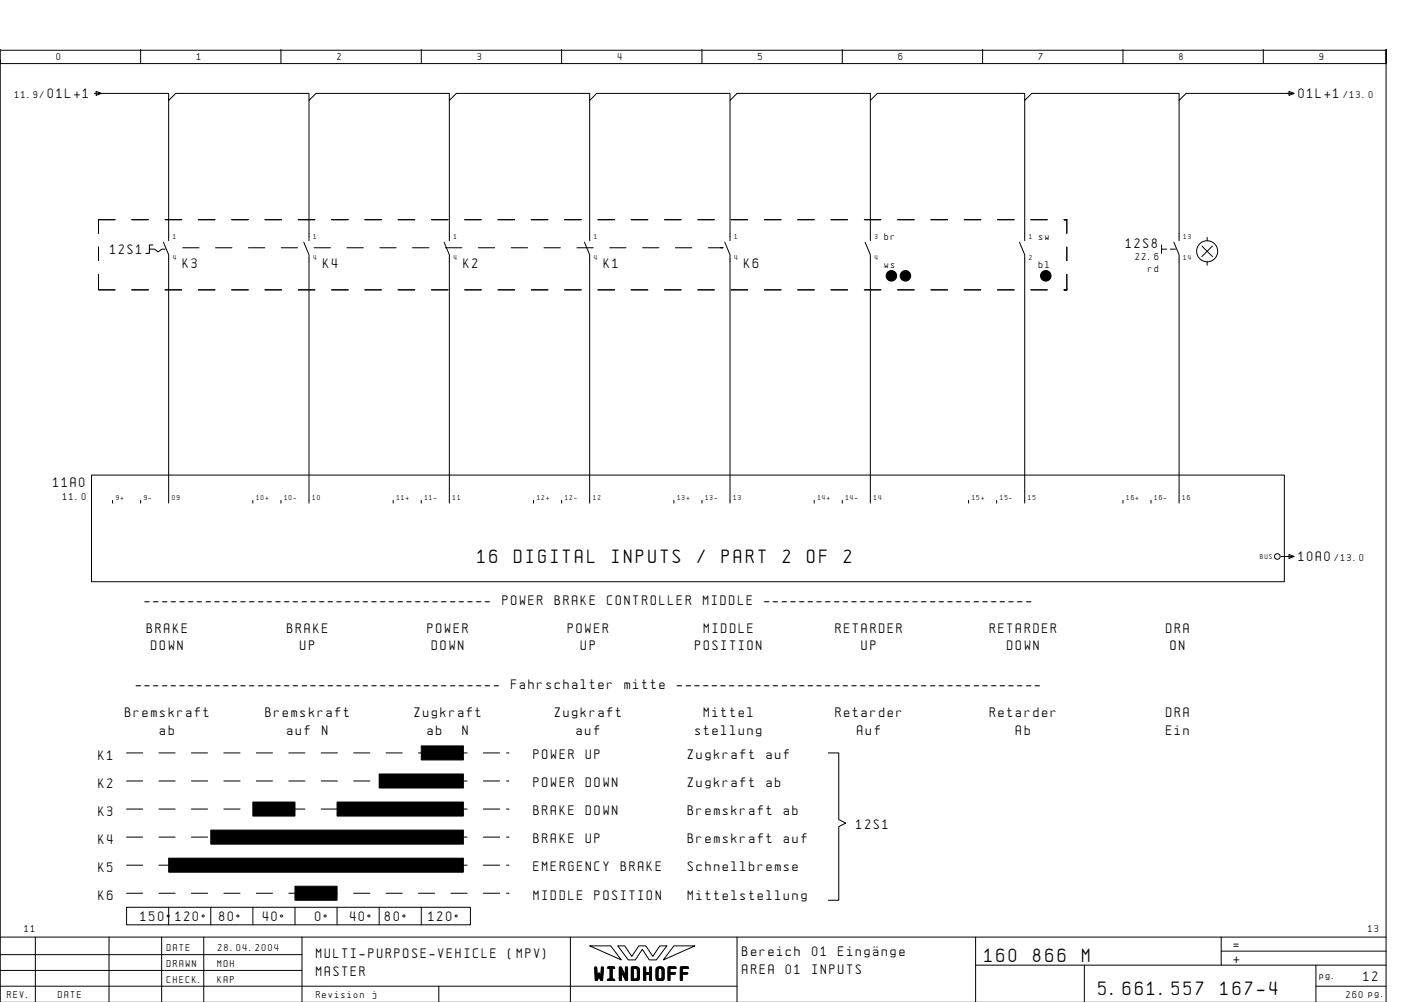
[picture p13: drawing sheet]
<svg xmlns="http://www.w3.org/2000/svg" width="399mm" height="286mm" viewBox="0 0 399 286" stroke-linecap="round" stroke-linejoin="round" font-family="sans-serif">
<defs><g id="words">
<g font-size="4.4">
<text x="136.1" y="160.4">16</text>
<text x="146.5" y="160.4">DIGITAL</text>
<text x="174.4" y="160.4">INPUTS</text>
<text x="198.8" y="160.4">/</text>
<text x="205.7" y="160.4">PART</text>
<text x="223.1" y="160.4">2</text>
<text x="230.1" y="160.4">OF</text>
<text x="240.6" y="160.4">2</text>
<text x="280.6" y="274.1">160</text>
<text x="294.5" y="274.1">866</text>
<text x="308.4" y="274.1">M</text>
<text x="169.5" y="279.3">WINDHOFF</text>
<text x="313.1" y="283.6">5.661.557</text>
<text x="347.9" y="283.6">167-4</text>
</g>
<g font-size="3.1">
<text x="13.6" y="27.9">01L+1</text>
<text x="370.1" y="27.9">01L+1</text>
<text x="320.9" y="70.6">12S8</text>
<text x="31.4" y="72.4">12S1</text>
<text x="52.1" y="76.4">K3</text>
<text x="92.1" y="76.4">K4</text>
<text x="132.1" y="76.4">K2</text>
<text x="172.1" y="76.4">K1</text>
<text x="212.1" y="76.4">K6</text>
<text x="15.1" y="138.9">11A0</text>
<text x="370.1" y="159.9">10A0</text>
<text x="41.2" y="172.4">----------------------------------------</text>
<text x="143.2" y="172.4">POWER</text>
<text x="158.1" y="172.4">BRAKE</text>
<text x="173.1" y="172.4">CONTROLLER</text>
<text x="200.4" y="172.4">MIDDLE</text>
<text x="217.8" y="172.4">-------------------------------</text>
<text x="41.9" y="180.4">BRAKE</text>
<text x="43.1" y="185.4">DOWN</text>
<text x="81.9" y="180.4">BRAKE</text>
<text x="85.6" y="185.4">UP</text>
<text x="121.9" y="180.4">POWER</text>
<text x="123.1" y="185.4">DOWN</text>
<text x="161.9" y="180.4">POWER</text>
<text x="165.6" y="185.4">UP</text>
<text x="198.1" y="185.4">POSITION</text>
<text x="200.6" y="180.4">MIDDLE</text>
<text x="238.1" y="180.4">RETARDER</text>
<text x="245.6" y="185.4">UP</text>
<text x="282.1" y="180.4">RETARDER</text>
<text x="287.1" y="185.4">DOWN</text>
<text x="332.3" y="180.4">DRA</text>
<text x="333.6" y="185.4">ON</text>
<text x="38.7" y="196.4">------------------------------------------</text>
<text x="145.7" y="196.4">Fahrschalter</text>
<text x="178" y="196.4">mitte</text>
<text x="193" y="196.4">------------------------------------------</text>
<text x="35.6" y="204.4">Bremskraft</text>
<text x="45.6" y="209.4">ab</text>
<text x="75.6" y="204.4">Bremskraft</text>
<text x="81.9" y="209.4">auf</text>
<text x="91.8" y="209.4">N</text>
<text x="118.1" y="204.4">Zugkraft</text>
<text x="121.9" y="209.4">ab</text>
<text x="131.8" y="209.4">N</text>
<text x="158.1" y="204.4">Zugkraft</text>
<text x="164.3" y="209.4">auf</text>
<text x="198.1" y="209.4">stellung</text>
<text x="200.6" y="204.4">Mittel</text>
<text x="238.1" y="204.4">Retarder</text>
<text x="244.3" y="209.4">Auf</text>
<text x="282.1" y="204.4">Retarder</text>
<text x="289.6" y="209.4">Ab</text>
<text x="332.3" y="204.4">DRA</text>
<text x="332.3" y="209.4">Ein</text>
<text x="28.1" y="216.6">K1</text>
<text x="152.1" y="216.4">POWER</text>
<text x="167" y="216.4">UP</text>
<text x="196.1" y="216.4">Zugkraft</text>
<text x="218.5" y="216.4">auf</text>
<text x="28.1" y="224.6">K2</text>
<text x="152.1" y="224.4">POWER</text>
<text x="167" y="224.4">DOWN</text>
<text x="196.1" y="224.4">Zugkraft</text>
<text x="218.5" y="224.4">ab</text>
<text x="28.1" y="232.6">K3</text>
<text x="152.1" y="232.4">BRAKE</text>
<text x="167" y="232.4">DOWN</text>
<text x="196.1" y="232.4">Bremskraft</text>
<text x="223.4" y="232.4">ab</text>
<text x="244.1" y="236.4">12S1</text>
<text x="28.1" y="240.6">K4</text>
<text x="152.1" y="240.4">BRAKE</text>
<text x="167" y="240.4">UP</text>
<text x="196.1" y="240.4">Bremskraft</text>
<text x="223.4" y="240.4">auf</text>
<text x="28.1" y="248.6">K5</text>
<text x="152.1" y="248.4">EMERGENCY</text>
<text x="177" y="248.4">BRAKE</text>
<text x="196.1" y="248.4">Schnellbremse</text>
<text x="28.1" y="256.6">K6</text>
<text x="152.1" y="256.4">MIDDLE</text>
<text x="169.5" y="256.4">POSITION</text>
<text x="196.1" y="256.4">Mittelstellung</text>
<text x="40.1" y="262.6">150¯120¯</text>
<text x="62.5" y="262.6">80¯</text>
<text x="74.9" y="262.6">40¯</text>
<text x="89.8" y="262.6">0¯</text>
<text x="99.8" y="262.6">40¯</text>
<text x="109.7" y="262.6">80¯</text>
<text x="122.2" y="262.6">120¯</text>
<text x="90.1" y="273.1">MULTI-PURPOSE-VEHICLE</text>
<text x="144.8" y="273.1">(MPV)</text>
<text x="211.6" y="272.6">Bereich</text>
<text x="231.5" y="272.6">01</text>
<text x="238.9" y="272.6">EingÑnge</text>
<text x="351.6" y="270.6">=</text>
<text x="351.6" y="274.6">+</text>
<text x="90.1" y="278.1">MASTER</text>
<text x="211.6" y="277.6">AREA</text>
<text x="224" y="277.6">01</text>
<text x="231.5" y="277.6">INPUTS</text>
<text x="388.6" y="279.6">12</text>
</g>
<g font-size="2.3">
<text x="16.1" y="17.1">0</text>
<text x="56.1" y="17.1">1</text>
<text x="96.1" y="17.1">2</text>
<text x="136.1" y="17.1">3</text>
<text x="176.1" y="17.1">4</text>
<text x="216.1" y="17.1">5</text>
<text x="256.1" y="17.1">6</text>
<text x="296.1" y="17.1">7</text>
<text x="336.1" y="17.1">8</text>
<text x="376.1" y="17.1">9</text>
<text x="4.2" y="27.9">11.9/</text>
<text x="383" y="27.9">/13.0</text>
<text x="252.1" y="68.4">br</text>
<text x="296.1" y="68.4">sw</text>
<text x="252.1" y="76.4">ws</text>
<text x="296.1" y="76.4">bl</text>
<text x="323.7" y="74.1">22.6</text>
<text x="327.2" y="77.6">rd</text>
<text x="17.9" y="142.4">11.0</text>
<text x="380.4" y="159.9">/13.0</text>
<text x="7" y="265.6">11</text>
<text x="390" y="265.6">13</text>
<text x="47.6" y="271.1">DATE</text>
<text x="47.6" y="275.6">DRAWN</text>
<text x="62" y="275.6">MOH</text>
<text x="62.1" y="271.1">28.04.2004</text>
<text x="47.6" y="280.1">CHECK.</text>
<text x="62" y="280.1">KAP</text>
<text x="376.1" y="279.1">pg.</text>
<text x="2.1" y="284.6">REV.</text>
<text x="16.6" y="284.6">DATE</text>
<text x="90.1" y="284.6">Revision</text>
<text x="106.2" y="284.6">j</text>
<text x="383.7" y="284.6">260 pg.</text>
</g>
<g font-size="1.6">
<text x="49.4" y="68.1">1</text>
<text x="89.4" y="68.1">1</text>
<text x="129.4" y="68.1">1</text>
<text x="169.4" y="68.1">1</text>
<text x="209.4" y="68.1">1</text>
<text x="249.4" y="68.1">3</text>
<text x="293.3" y="68.1">1</text>
<text x="337.4" y="68.1">13</text>
<text x="49.4" y="74.1">4</text>
<text x="89.4" y="74.1">4</text>
<text x="129.4" y="74.1">4</text>
<text x="169.4" y="74.1">4</text>
<text x="209.4" y="74.1">4</text>
<text x="249.4" y="74.1">4</text>
<text x="293.3" y="74.1">2</text>
<text x="337.4" y="74.1">14</text>
<text x="33.1" y="142.4">9+</text>
<text x="41.1" y="142.4">9-</text>
<text x="49.1" y="142.4">09</text>
<text x="73.1" y="142.4">10+</text>
<text x="81.1" y="142.4">10-</text>
<text x="89.1" y="142.4">10</text>
<text x="113.1" y="142.4">11+</text>
<text x="121.1" y="142.4">11-</text>
<text x="129.1" y="142.4">11</text>
<text x="153.1" y="142.4">12+</text>
<text x="161.1" y="142.4">12-</text>
<text x="169.1" y="142.4">12</text>
<text x="193.1" y="142.4">13+</text>
<text x="201.1" y="142.4">13-</text>
<text x="209.1" y="142.4">13</text>
<text x="233.1" y="142.4">14+</text>
<text x="241.1" y="142.4">14-</text>
<text x="249.1" y="142.4">14</text>
<text x="277.1" y="142.4">15+</text>
<text x="285.1" y="142.4">15-</text>
<text x="293.1" y="142.4">15</text>
<text x="321.1" y="142.4">16+</text>
<text x="329.1" y="142.4">16-</text>
<text x="337.1" y="142.4">16</text>
<text x="359.2" y="159.3">BUS</text>
</g>
</g></defs>
<g fill="none" stroke="#000" stroke-width=".29">
<path d="M.1 14.1v4h395v-4v271.6M.1 17.1v250M.1 14.3h395M40.1 14.1v4M80.1 14.1v4M120.1 14.1v4M160.1 14.1v4M200.1 14.1v4M240.1 14.1v4M280.1 14.1v4M320.1 14.1v4M360.1 14.1v4"/>
<path d="M26.9 26.6h21.2v2l2-2h38v2l2-2h38v2l2-2h38v2l2-2h38v2l2-2h38v2l2-2h42v2l2-2h42v2l2-2h30.7M27.4 26l1.5 .6-1.5 .6zM48.1 28.6v40M88.1 28.6v40M128.1 28.6v40M168.1 28.6v40M208.1 28.6v40M248.1 28.6v40M292.1 28.6v40M336.1 28.6v40M367.4 26l1.5 .6-1.5 .6zM28.1 70.4v3.9"/>
<path d="M28.1 78.2v3.9M32.8 62.6h-4.7v3.9M37.6 62.6h4.7M42.6 71h1.5l1 .8 1-.8h1M43.6 69.8h-1v2.4h-1M46.6 69l1.5 3.6v70.8M47 62.6h4.8M52.1 70.6h4.6M56.5 62.6h4.8M61.4 70.6h4.7M66 62.6h4.8M70.8 70.6h4.7"/>
<path d="M75.5 62.6h4.7M80.2 70.6h4.6M85 62.6h4.8M86.6 69l1.5 3.6v70.8M89.5 70.6h4.7M94.5 62.6h4.8M98.9 70.6h4.7M104 62.6h4.7M108.2 70.6h4.7M113.5 62.6h4.7M117.6 70.6h4.7M123 62.6h4.7"/>
<path d="M126.6 69l1.5 3.6v70.8M127 70.6h4.6M132.5 62.6h4.7M136.3 70.6h4.7M142 62.6h4.7M145.7 70.6h4.7M151.4 62.6h4.8M155.1 70.6h4.6M160.9 62.6h4.8M164.4 70.6h4.7M166.6 69l1.5 3.6v70.8M170.4 62.6h4.8"/>
<path d="M173.8 70.6h4.6M179.9 62.6h4.7M183.1 70.6h4.7M189.4 62.6h4.7M192.5 70.6h4.7M198.9 62.6h4.7M201.9 70.6h4.2h-.8M206.6 69l1.5 3.6v70.8M208.4 62.6h4.7M217.9 62.6h4.7M227.4 62.6h4.7M236.9 62.6h4.7"/>
<path d="M246.4 62.6h4.7M246.6 69l1.5 3.6v70.8M255.8 62.6h4.8M265.3 62.6h4.8M274.8 62.6h4.7M284.3 62.6h4.7M290.6 69l1.5 3.6v70.8M293.8 62.6h4.7M303.3 62.6h.8h-.7M304.1 62.6v3.9M304.1 70.4v3.9M304.1 78.2v3.9"/>
<path d="M331.1 71h1.5M331.1 69.8v2.4M333.6 71h1.5M334.6 69l1.5 3.6v70.8M342.6 70.1l3 3M344.1 67.6v1M344.1 74.6v1M345.6 70.1l-3 3M28.1 82.2v.4h4.7M37.6 82.6h4.7M47 82.6h4.8M56.5 82.6h4.8"/>
<path d="M66 82.6h4.8M75.5 82.6h4.7M85 82.6h4.8M94.5 82.6h4.8M104 82.6h4.7M113.5 82.6h4.7M123 82.6h4.7M132.5 82.6h4.7M142 82.6h4.7M151.4 82.6h4.8M160.9 82.6h4.8M170.4 82.6h4.8"/>
<path d="M179.9 82.6h4.7M189.4 82.6h4.7M198.9 82.6h4.7M208.4 82.6h4.7M217.9 82.6h4.7M227.4 82.6h4.7M236.9 82.6h4.7M246.4 82.6h4.7M255.8 82.6h4.8M265.3 82.6h4.8M274.8 82.6h4.7M284.3 82.6h4.7"/>
<path d="M293.8 82.6h4.7M303.3 82.6h.8h-.7M304.1 82.2v.4M26.1 135.4h340v30.4h-340zM32.1 142.6v.8M40.1 142.6v.8M72.1 142.6v.8M80.1 142.6v.8M112.1 142.6v.8M120.1 142.6v.8M152.1 142.6v.8M160.1 142.6v.8"/>
<path d="M192.1 142.6v.8M200.1 142.6v.8M232.1 142.6v.8M240.1 142.6v.8M276.1 142.6v.8M284.1 142.6v.8M320.1 142.6v.8M328.1 142.6v.8M365.1 158.6h3.7M367.4 158l1.5 .6-1.5 .6zM36.1 214.6h4.6M45.3 214.6h4.6"/>
<path d="M54.6 214.6h4.6M63.8 214.6h4.6M73.1 214.6h4.6M82.3 214.6h4.6M91.6 214.6h4.6M100.8 214.6h4.6M110 214.6h4.6M119.3 214.6h4.6M128.5 214.6h4.6M137.8 214.6h4.6M144.4 214.6h.7M236.1 214.6h3v19l2 1-2 1v21h-3"/>
<path d="M36.1 222.6h4.6M36.1 230.6h4.6M36.1 238.6h4.6M45.3 222.6h4.6M45.3 230.6h4.6M45.3 238.6h4.6M54.6 222.6h4.6M54.6 230.6h4.6M54.6 238.6h4.6M63.8 222.6h4.6M63.8 230.6h4.6M63.8 238.6h4.6"/>
<path d="M73.1 222.6h4.6M73.1 230.6h4.6M73.1 238.6h4.6M82.3 222.6h4.6M82.3 230.6h4.6M82.3 238.6h4.6M91.6 222.6h4.6M91.6 230.6h4.6M91.6 238.6h4.6M100.8 222.6h4.6M100.8 230.6h4.6M100.8 238.6h4.6"/>
<path d="M110 222.6h4.6M110 230.6h4.6M110 238.6h4.6M119.3 222.6h4.6M119.3 230.6h4.6M119.3 238.6h4.6M128.5 222.6h4.6M128.5 230.6h4.6M128.5 238.6h4.6M137.8 222.6h4.6M137.8 230.6h4.6M137.8 238.6h4.6"/>
<path d="M144.4 222.6h.7M144.4 230.6h.7M144.4 238.6h.7M36.1 258.6h98v5h-98zM36.1 246.6h4.6M36.1 254.6h4.6M45.3 246.6h4.6M45.3 254.6h4.6M48.1 258.6v5M54.6 246.6h4.6M54.6 254.6h4.6M60.1 258.6v5"/>
<path d="M63.8 246.6h4.6M63.8 254.6h4.6M72.1 258.6v5M73.1 246.6h4.6M73.1 254.6h4.6M82.3 246.6h4.6M82.3 254.6h4.6M84.1 258.6v5M91.6 246.6h4.6M91.6 254.6h4.6M96.1 258.6v5M100.8 246.6h4.6"/>
<path d="M100.8 254.6h4.6M108.1 258.6v5M110 246.6h4.6M110 254.6h4.6M119.3 246.6h4.6M119.3 254.6h4.6M120.1 258.6v5M128.5 246.6h4.6M128.5 254.6h4.6M137.8 246.6h4.6M137.8 254.6h4.6M144.4 246.6h.7"/>
<path d="M144.4 254.6h.7M10.1 267.1v18.5M31.1 267.1v18.5M46.1 267.1v18.6M58.1 267.1v18.6M86.1 272.1h-86M86.1 276.6h-86M86.1 267.1v18.6M162.6 267.1v18.6M168.1 269.6h6l3 4zM176.1 269.6h2l2 3 2-3h2l2 3 2-3h2l-3 4h-2l-2-3-2 3h-2zM192.1 269.6h6l-9 4z"/>
<path d="M210.1 267.1v18.6M278.1 275.1h117M278.1 267.1v18.6M309.1 275.1v10.6M348.1 271.1h47M348.1 267.1v8M375.1 275.1v10.6M395.1 267.1h-395v18.6M125.1 281.1v4.6M210.1 281.1h-210M375.1 281.1h20"/>
<circle cx="344.1" cy="71.6" r="3"/>
<circle cx="364.1" cy="158.6" r=".8"/>
</g>
<g fill="#000" stroke="#000" stroke-width=".29">
<path d="M120.1 212.6h12v4h-12zM60.1 236.6h72v4h-72zM72.1 228.6h12v4h-12zM96.1 228.6h36v4h-36zM108.1 220.6h24v4h-24zM48.1 244.6h84v4h-84zM84.1 252.6h12v4h-12z"/>
<circle cx="254.1" cy="78.6" r="1.5"/>
<circle cx="258.1" cy="78.6" r="1.5"/>
<circle cx="298.1" cy="78.6" r="1.5"/>
</g>
<use href="#words"/>
</svg>
